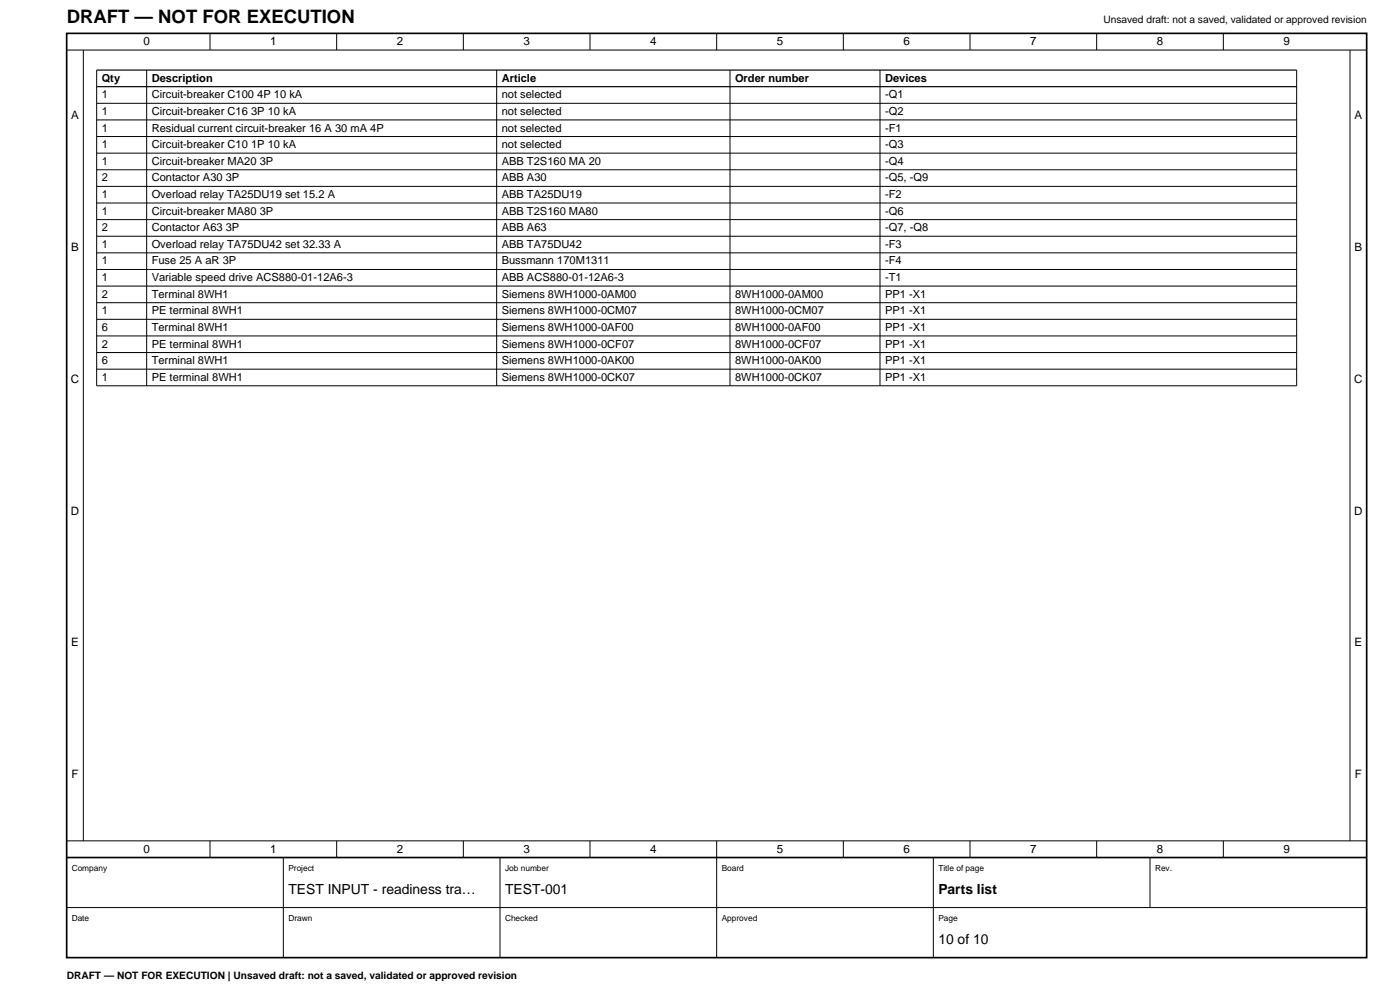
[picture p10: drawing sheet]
<svg xmlns="http://www.w3.org/2000/svg" width="420mm" height="297mm" viewBox="0 0 420 297" stroke-linecap="round" stroke-linejoin="round" font-family="sans-serif">
<defs><g id="words">
<text font-size="5.6" x="20" y="7">DRAFT — NOT FOR EXECUTION</text>
<g font-size="4.2">
<text x="86.5" y="268">TEST INPUT - readiness tra…</text>
<text x="151.5" y="268">TEST-001</text>
<text x="281.5" y="268">Parts list</text>
<text x="281.5" y="283">10 of 10</text>
</g>
<g font-size="3.5">
<text x="43" y="13.6">0</text>
<text x="81" y="13.6">1</text>
<text x="119" y="13.6">2</text>
<text x="157" y="13.6">3</text>
<text x="195" y="13.6">4</text>
<text x="233" y="13.6">5</text>
<text x="271" y="13.6">6</text>
<text x="309" y="13.6">7</text>
<text x="347" y="13.6">8</text>
<text x="385" y="13.6">9</text>
<text x="21.3" y="35.7">A</text>
<text x="406.3" y="35.7">A</text>
<text x="21.3" y="75.2">B</text>
<text x="406.3" y="75.2">B</text>
<text x="21.2" y="114.7">C</text>
<text x="406.2" y="114.7">C</text>
<text x="21.2" y="154.2">D</text>
<text x="406.2" y="154.2">D</text>
<text x="21.3" y="193.7">E</text>
<text x="406.3" y="193.7">E</text>
<text x="21.4" y="233.2">F</text>
<text x="406.4" y="233.2">F</text>
<text x="43" y="255.6">0</text>
<text x="81" y="255.6">1</text>
<text x="119" y="255.6">2</text>
<text x="157" y="255.6">3</text>
<text x="195" y="255.6">4</text>
<text x="233" y="255.6">5</text>
<text x="271" y="255.6">6</text>
<text x="309" y="255.6">7</text>
<text x="347" y="255.6">8</text>
<text x="385" y="255.6">9</text>
</g>
<g font-size="3.3">
<text x="30.5" y="24.5">Qty</text>
<text x="30.5" y="29.5">1</text>
<text x="45.5" y="24.5">Description</text>
<text x="45.5" y="29.5">Circuit-breaker C100 4P 10 kA</text>
<text x="150.5" y="24.5">Article</text>
<text x="150.5" y="29.5">not selected</text>
<text x="220.5" y="24.5">Order number</text>
<text x="265.5" y="24.5">Devices</text>
<text x="265.5" y="29.5">-Q1</text>
<text x="30.5" y="34.4">1</text>
<text x="45.5" y="34.4">Circuit-breaker C16 3P 10 kA</text>
<text x="150.5" y="34.4">not selected</text>
<text x="265.5" y="34.4">-Q2</text>
<text x="30.5" y="39.4">1</text>
<text x="45.5" y="39.4">Residual current circuit-breaker 16 A 30 mA 4P</text>
<text x="150.5" y="39.4">not selected</text>
<text x="265.5" y="39.4">-F1</text>
<text x="30.5" y="44.4">1</text>
<text x="45.5" y="44.4">Circuit-breaker C10 1P 10 kA</text>
<text x="150.5" y="44.4">not selected</text>
<text x="265.5" y="44.4">-Q3</text>
<text x="30.5" y="49.4">1</text>
<text x="45.5" y="49.4">Circuit-breaker MA20 3P</text>
<text x="150.5" y="49.4">ABB T2S160 MA 20</text>
<text x="265.5" y="49.4">-Q4</text>
<text x="30.5" y="54.4">2</text>
<text x="30.5" y="59.3">1</text>
<text x="45.5" y="54.4">Contactor A30 3P</text>
<text x="45.5" y="59.3">Overload relay TA25DU19 set 15.2 A</text>
<text x="150.5" y="54.4">ABB A30</text>
<text x="150.5" y="59.3">ABB TA25DU19</text>
<text x="265.5" y="54.4">-Q5, -Q9</text>
<text x="265.5" y="59.3">-F2</text>
<text x="30.5" y="64.3">1</text>
<text x="45.5" y="64.3">Circuit-breaker MA80 3P</text>
<text x="150.5" y="64.3">ABB T2S160 MA80</text>
<text x="265.5" y="64.3">-Q6</text>
<text x="30.5" y="69.3">2</text>
<text x="45.5" y="69.3">Contactor A63 3P</text>
<text x="150.5" y="69.3">ABB A63</text>
<text x="265.5" y="69.3">-Q7, -Q8</text>
<text x="30.5" y="74.3">1</text>
<text x="45.5" y="74.3">Overload relay TA75DU42 set 32.33 A</text>
<text x="150.5" y="74.3">ABB TA75DU42</text>
<text x="265.5" y="74.3">-F3</text>
<text x="30.5" y="79.3">1</text>
<text x="45.5" y="79.3">Fuse 25 A aR 3P</text>
<text x="150.5" y="79.3">Bussmann 170M1311</text>
<text x="265.5" y="79.3">-F4</text>
<text x="30.5" y="84.2">1</text>
<text x="30.5" y="89.2">2</text>
<text x="45.5" y="84.2">Variable speed drive ACS880-01-12A6-3</text>
<text x="45.5" y="89.2">Terminal 8WH1</text>
<text x="150.5" y="84.2">ABB ACS880-01-12A6-3</text>
<text x="150.5" y="89.2">Siemens 8WH1000-0AM00</text>
<text x="220.5" y="89.2">8WH1000-0AM00</text>
<text x="265.5" y="84.2">-T1</text>
<text x="265.5" y="89.2">PP1 -X1</text>
<text x="30.5" y="94.2">1</text>
<text x="45.5" y="94.2">PE terminal 8WH1</text>
<text x="150.5" y="94.2">Siemens 8WH1000-0CM07</text>
<text x="220.5" y="94.2">8WH1000-0CM07</text>
<text x="265.5" y="94.2">PP1 -X1</text>
<text x="30.5" y="99.2">6</text>
<text x="45.5" y="99.2">Terminal 8WH1</text>
<text x="150.5" y="99.2">Siemens 8WH1000-0AF00</text>
<text x="220.5" y="99.2">8WH1000-0AF00</text>
<text x="265.5" y="99.2">PP1 -X1</text>
<text x="30.5" y="104.2">2</text>
<text x="45.5" y="104.2">PE terminal 8WH1</text>
<text x="150.5" y="104.2">Siemens 8WH1000-0CF07</text>
<text x="220.5" y="104.2">8WH1000-0CF07</text>
<text x="265.5" y="104.2">PP1 -X1</text>
<text x="30.5" y="109.1">6</text>
<text x="45.5" y="109.1">Terminal 8WH1</text>
<text x="150.5" y="109.1">Siemens 8WH1000-0AK00</text>
<text x="220.5" y="109.1">8WH1000-0AK00</text>
<text x="265.5" y="109.1">PP1 -X1</text>
<text x="30.5" y="114.1">1</text>
<text x="45.5" y="114.1">PE terminal 8WH1</text>
<text x="150.5" y="114.1">Siemens 8WH1000-0CK07</text>
<text x="220.5" y="114.1">8WH1000-0CK07</text>
<text x="265.5" y="114.1">PP1 -X1</text>
</g>
<g font-size="3.1">
<text x="331" y="7">Unsaved draft: not a saved, validated or approved revision</text>
<text x="20" y="293.5">DRAFT — NOT FOR EXECUTION | Unsaved draft: not a saved, validated or approved revision</text>
</g>
<g font-size="2.5">
<text x="21.5" y="261">Company</text>
<text x="86.5" y="261">Project</text>
<text x="151.5" y="261">Job number</text>
<text x="216.5" y="261">Board</text>
<text x="281.5" y="261">Title of page</text>
<text x="346.5" y="261">Rev.</text>
<text x="21.5" y="276">Date</text>
<text x="86.5" y="276">Drawn</text>
<text x="151.5" y="276">Checked</text>
<text x="216.5" y="276">Approved</text>
<text x="281.5" y="276">Page</text>
</g>
</g></defs>
<path d="M29 21h360M29 26h360" fill="none" stroke="#000" stroke-width=".35"/>
<g fill="none" stroke="#000" stroke-width=".3">
<path d="M20 15h390M25 15v237M63 10v5M101 10v5M139 10v5M177 10v5M215 10v5M253 10v5M291 10v5M329 10v5M367 10v5M405 15v237"/>
<path d="M29 31h360M29 35.9h360M29 21v94.6h360v-94.6M44 21v94.6M149 21v94.6M219 21v94.6M264 21v94.6M29 40.9h360M29 45.9h360M29 50.9h360M29 55.9h360M29 60.8h360"/>
<path d="M29 65.8h360M29 70.8h360M29 75.8h360M29 80.8h360M29 85.7h360M29 90.7h360M29 95.7h360M29 100.7h360M29 105.7h360M29 110.6h360M20 252h390M63 252v5"/>
<path d="M85 257v30M101 252v5M139 252v5M150 257v30M177 252v5M215 252v35M253 252v5M280 257v30M291 252v5M329 252v5M345 257v15M367 252v5"/>
<path d="M20 272h390"/>
</g>
<path d="M20 10h390v277h-390zM20 257h390" fill="none" stroke="#000" stroke-width=".5"/>
<use href="#words"/>
</svg>
